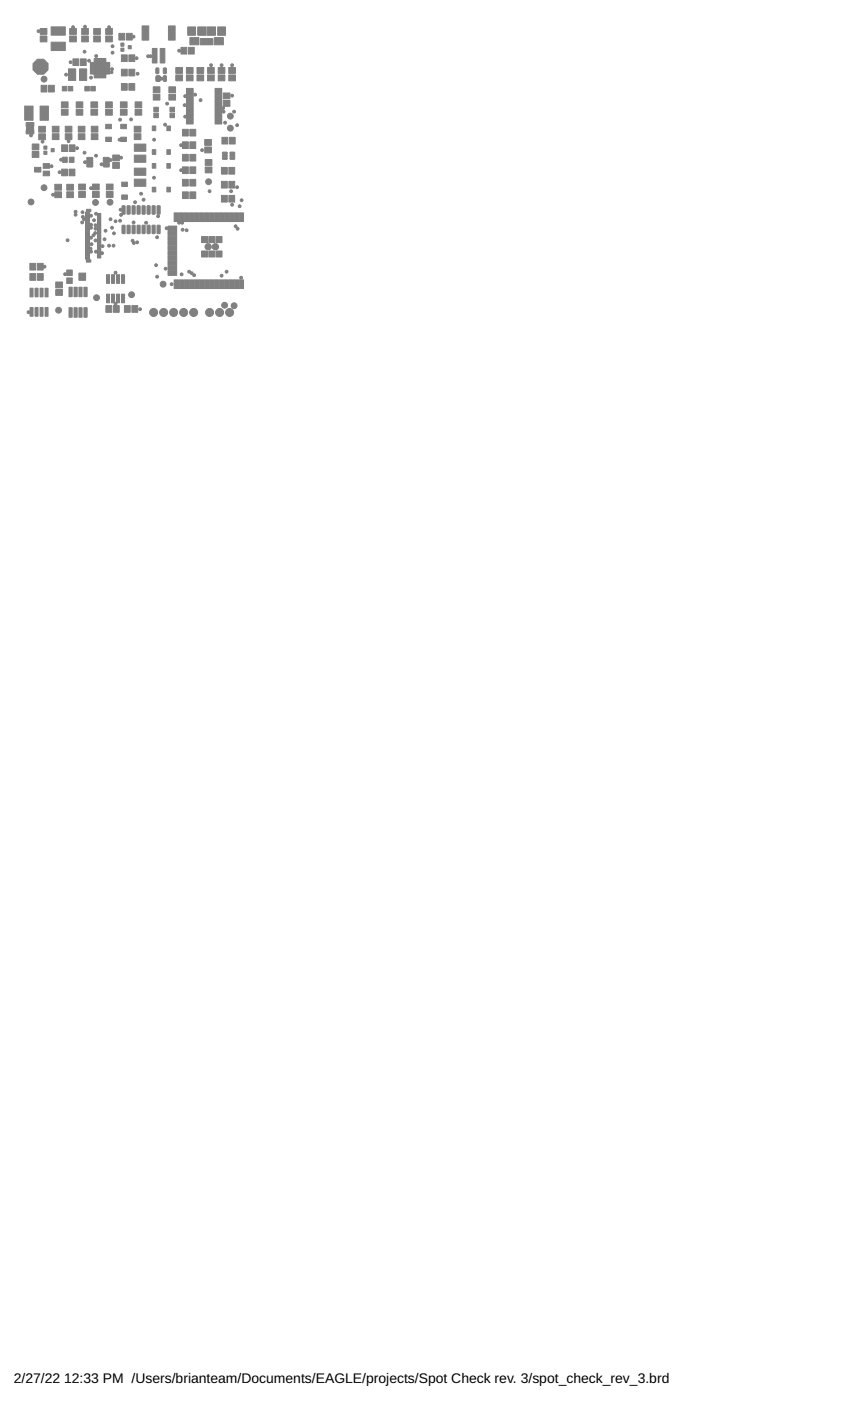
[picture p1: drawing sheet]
<svg xmlns="http://www.w3.org/2000/svg" width="216mm" height="356mm" viewBox="0 0 216 356" stroke-linecap="round" stroke-linejoin="round" font-family="sans-serif">
<defs><g id="words">
<g font-size="3.5">
<text x="3.5" y="351.1">2/27/22</text>
<text x="16.3" y="351.1">12:33 PM /Users/brianteam/Documents/EAGLE/projects/Spot Check rev. 3/spot_check_rev_3.brd</text>
</g>
</g></defs>
<g fill="#808080" stroke="#808080" stroke-width=".25">
<path d="M23.5 46.7h1.7v1.5h-1.7z"/>
<path d="M23.5 48.6h1.7v1.5h-1.7z"/>
<path d="M23.2 32h1.6v1.5h-1.6z"/>
<path d="M23.2 34h1.6v1.4h-1.6z"/>
<path d="M27 46.7h1.7v1.5h-1.7z"/>
<path d="M27 48.6h1.7v1.5h-1.7z"/>
<path d="M34.1 34h1.7v1.4h-1.7z"/>
<path d="M34.1 32h1.7v1.5h-1.7z"/>
<path d="M20.4 14.9h1.5v1.7h-1.5z"/>
<path d="M18.5 14.9h1.5v1.7h-1.5z"/>
<path d="M17.7 9.1h1.7v1.5h-1.7z"/>
<path d="M17.7 7.2h1.7v1.5h-1.7z"/>
<path d="M10.2 9.1h1.7v1.5h-1.7z"/>
<path d="M10.2 7.2h1.7v1.5h-1.7z"/>
<path d="M20.2 17.5h1.8v2.9h-1.8z"/>
<path d="M17.4 17.5h1.8v2.9h-1.8z"/>
<path d="M28.6 41.3h1.7v1.4h-1.7z"/>
<path d="M28.6 39.3h1.7v1.5h-1.7z"/>
<path d="M16.6 32h1.6v1.5h-1.6z"/>
<path d="M16.6 34h1.6v1.4h-1.6z"/>
<path d="M26.8 31.6h1.5v1.1h-1.5z"/>
<path d="M26.8 34.8h1.5v1.1h-1.5z"/>
<path d="M30.6 34.8h1.5v1.1h-1.5z"/>
<path d="M30.6 31.6h1.5v1.1h-1.5z"/>
<path d="M30.9 49.5h1.4v1.1h-1.4z"/>
<path d="M30.9 46.2h1.4v1.1h-1.4z"/>
<path d="M13 10.7h3.6v2.1h-3.6z"/>
<path d="M13 6.8h3.6v2.1h-3.6z"/>
<path d="M34.1 42.7h2.9v1.8h-2.9z"/>
<path d="M34.1 45.5h2.9v1.8h-2.9z"/>
<path d="M34.1 39.4h2.9v1.8h-2.9z"/>
<path d="M34.1 36.6h2.9v1.8h-2.9z"/>
<path d="M32.7 13.9h1.5v1.7h-1.5z"/>
<path d="M30.8 13.9h1.5v1.7h-1.5z"/>
<path d="M23.8 9.1h1.7v1.5h-1.7z"/>
<path d="M23.8 7.2h1.7v1.5h-1.7z"/>
<path d="M26.8 7.2h1.7v1.5h-1.7z"/>
<path d="M26.8 9.1h1.7v1.5h-1.7z"/>
<path d="M19.9 34h1.6v1.4h-1.6z"/>
<path d="M19.9 32h1.6v1.5h-1.6z"/>
<path d="M15.9 39.9h1.2v1.3h-1.2z"/>
<path d="M17.6 39.9h1.2v1.3h-1.2z"/>
<path d="M20 48.6h1.7v1.5h-1.7z"/>
<path d="M20 46.7h1.7v1.5h-1.7z"/>
<path d="M17.5 42.9h1.5v1.7h-1.5z"/>
<path d="M15.6 42.9h1.5v1.7h-1.5z"/>
<path d="M24 16h2.7v2.6h-2.7z"/>
<path d="M60.7 54h1.1v2.2h-1.1z"/>
<path d="M59.4 54h1.1v2.2h-1.1z"/>
<path d="M58.1 54h1.1v2.2h-1.1z"/>
<path d="M56.9 54h1.1v2.2h-1.1z"/>
<path d="M55.6 54h1.1v2.2h-1.1z"/>
<path d="M54.3 54h1.1v2.2h-1.1z"/>
<path d="M53.1 54h1.1v2.2h-1.1z"/>
<path d="M51.8 54h1.1v2.2h-1.1z"/>
<path d="M50.5 54h1.1v2.2h-1.1z"/>
<path d="M49.3 54h1.1v2.2h-1.1z"/>
<path d="M48 54h1.1v2.2h-1.1z"/>
<path d="M46.7 54h1.1v2.2h-1.1z"/>
<path d="M45.4 54h1.1v2.2h-1.1z"/>
<path d="M44.2 54h1.1v2.2h-1.1z"/>
<path d="M42.6 57.4h2.2v1.1h-2.2z"/>
<path d="M42.6 58.7h2.2v1.1h-2.2z"/>
<path d="M42.6 59.9h2.2v1.1h-2.2z"/>
<path d="M42.6 61.2h2.2v1.1h-2.2z"/>
<path d="M42.6 62.4h2.2v1.1h-2.2z"/>
<path d="M42.6 63.7h2.2v1.1h-2.2z"/>
<path d="M42.6 65h2.2v1.1h-2.2z"/>
<path d="M42.6 66.3h2.2v1.1h-2.2z"/>
<path d="M42.6 67.5h2.2v1.1h-2.2z"/>
<path d="M42.6 68.8h2.2v1.1h-2.2z"/>
<path d="M44.2 71h1.1v2.2h-1.1z"/>
<path d="M45.4 71h1.1v2.2h-1.1z"/>
<path d="M46.7 71h1.1v2.2h-1.1z"/>
<path d="M48 71h1.1v2.2h-1.1z"/>
<path d="M49.3 71h1.1v2.2h-1.1z"/>
<path d="M50.5 71h1.1v2.2h-1.1z"/>
<path d="M51.8 71h1.1v2.2h-1.1z"/>
<path d="M53.1 71h1.1v2.2h-1.1z"/>
<path d="M54.3 71h1.1v2.2h-1.1z"/>
<path d="M55.6 71h1.1v2.2h-1.1z"/>
<path d="M56.9 71h1.1v2.2h-1.1z"/>
<path d="M58.1 71h1.1v2.2h-1.1z"/>
<path d="M59.4 71h1.1v2.2h-1.1z"/>
<path d="M60.7 71h1.1v2.2h-1.1z"/>
<path d="M54.8 60h1.5v1.6h-1.5z"/>
<path d="M54.8 63.7h1.5v1.5h-1.5z"/>
<path d="M53 60h1.5v1.6h-1.5z"/>
<path d="M53 63.7h1.5v1.5h-1.5z"/>
<path d="M51.1 60h1.6v1.6h-1.6z"/>
<path d="M51.1 63.7h1.6v1.5h-1.6z"/>
<path d="M21.7 53.9h1v.5h-1z"/>
<path d="M24.7 54.2h.9v.5h-.9z"/>
<path d="M21.7 54.5h1v.5h-1z"/>
<path d="M24.7 54.8h.9v.5h-.9z"/>
<path d="M21.7 55.1h1v.5h-1z"/>
<path d="M24.7 55.4h.9v.5h-.9z"/>
<path d="M21.7 55.7h1v.5h-1z"/>
<path d="M24.7 56h.9v.5h-.9z"/>
<path d="M21.7 56.3h1v.5h-1z"/>
<path d="M24.7 56.6h.9v.5h-.9z"/>
<path d="M21.7 56.9h1v.5h-1z"/>
<path d="M24.7 57.2h.9v.5h-.9z"/>
<path d="M21.7 57.5h1v.5h-1z"/>
<path d="M24.7 57.8h.9v.5h-.9z"/>
<path d="M21.7 58.1h1v.5h-1z"/>
<path d="M24.7 58.4h.9v.5h-.9z"/>
<path d="M21.7 58.7h1v.5h-1z"/>
<path d="M24.7 59h.9v.5h-.9z"/>
<path d="M21.7 59.3h1v.5h-1z"/>
<path d="M24.7 59.6h.9v.5h-.9z"/>
<path d="M21.7 59.9h1v.5h-1z"/>
<path d="M24.7 60.2h.9v.5h-.9z"/>
<path d="M21.7 60.5h1v.5h-1z"/>
<path d="M24.7 60.8h.9v.5h-.9z"/>
<path d="M21.7 61.1h1v.5h-1z"/>
<path d="M24.7 61.4h.9v.5h-.9z"/>
<path d="M21.7 61.7h1v.5h-1z"/>
<path d="M24.7 62h.9v.5h-.9z"/>
<path d="M21.7 62.3h1v.5h-1z"/>
<path d="M24.7 62.6h.9v.5h-.9z"/>
<path d="M21.7 62.9h1v.5h-1z"/>
<path d="M24.7 63.2h.9v.5h-.9z"/>
<path d="M21.7 63.5h1v.5h-1z"/>
<path d="M24.7 63.8h.9v.5h-.9z"/>
<path d="M21.7 64.1h1v.5h-1z"/>
<path d="M24.7 64.4h.9v.5h-.9z"/>
<path d="M21.7 64.7h1v.5h-1z"/>
<path d="M24.7 65h.9v.5h-.9z"/>
<path d="M21.7 65.3h1v.5h-1z"/>
<path d="M21.9 53.1h1.2v.6h-1.2z"/>
<path d="M21.9 65.9h1.2v.6h-1.2z"/>
<path d="M20 72.9h.8v2.4h-.8z"/>
<path d="M20 78.1h.8v2.4h-.8z"/>
<path d="M21.3 72.9h.8v2.4h-.8z"/>
<path d="M18.8 72.9h.8v2.4h-.8z"/>
<path d="M17.5 72.9h.8v2.4h-.8z"/>
<path d="M21.3 78.1h.8v2.4h-.8z"/>
<path d="M18.8 78.1h.8v2.4h-.8z"/>
<path d="M17.5 78.1h.8v2.4h-.8z"/>
<path d="M14.1 73.5h1.7v1.5h-1.7z"/>
<path d="M14.1 71.6h1.7v1.5h-1.7z"/>
<path d="M16.9 68.5h1.4v1.4h-1.4z"/>
<path d="M16.9 70.5h1.4v1.4h-1.4z"/>
<path d="M20 69.3h1.7v1.8h-1.7z"/>
<path d="M32.1 8.5h1.4v1.7h-1.4z"/>
<path d="M30.2 8.5h1.4v1.7h-1.4z"/>
<path d="M20.7 9.1h1.7v1.5h-1.7z"/>
<path d="M20.7 7.2h1.7v1.5h-1.7z"/>
<path d="M6.7 32h1.8v1.1h-1.8z"/>
<path d="M6.3 26.9h2.1v3.6h-2.1z"/>
<path d="M10.2 26.9h2.1v3.6h-2.1z"/>
<path d="M10.4 21.7h1.5v1.6h-1.5z"/>
<path d="M12.3 21.7h1.5v1.6h-1.5z"/>
<path d="M9.8 32.1h1.7v1.4h-1.7z"/>
<path d="M9.8 34h1.7v1.5h-1.7z"/>
<path d="M46.3 32.8h1.5v1.7h-1.5z"/>
<path d="M48.2 32.8h1.5v1.7h-1.5z"/>
<path d="M46.3 45.5h1.5v1.7h-1.5z"/>
<path d="M48.2 45.5h1.5v1.7h-1.5z"/>
<path d="M48.2 36h1.5v1.7h-1.5z"/>
<path d="M46.3 36h1.5v1.7h-1.5z"/>
<path d="M46.3 39.2h1.5v1.7h-1.5z"/>
<path d="M48.2 39.2h1.5v1.7h-1.5z"/>
<path d="M56.2 49.6h1.5v1.7h-1.5z"/>
<path d="M58.1 49.6h1.4v1.7h-1.4z"/>
<path d="M46.3 48.7h1.5v1.7h-1.5z"/>
<path d="M48.2 48.7h1.5v1.7h-1.5z"/>
<path d="M48.2 42.4h1.5v1.6h-1.5z"/>
<path d="M46.3 42.4h1.5v1.6h-1.5z"/>
<path d="M51.9 35.4h1.7v1.5h-1.7z"/>
<path d="M51.9 37.3h1.7v1.5h-1.7z"/>
<path d="M54.6 30.9h1.7v.6h-1.7z"/>
<path d="M54.6 30.2h1.7v.6h-1.7z"/>
<path d="M54.6 29.6h1.7v.6h-1.7z"/>
<path d="M54.6 28.9h1.7v.6h-1.7z"/>
<path d="M54.6 28.3h1.7v.6h-1.7z"/>
<path d="M54.6 27.6h1.7v.6h-1.7z"/>
<path d="M54.6 27h1.7v.6h-1.7z"/>
<path d="M54.6 26.3h1.7v.6h-1.7z"/>
<path d="M54.6 25.7h1.7v.6h-1.7z"/>
<path d="M54.6 25h1.7v.6h-1.7z"/>
<path d="M54.6 24.4h1.7v.6h-1.7z"/>
<path d="M54.6 23.7h1.7v.6h-1.7z"/>
<path d="M54.6 23.1h1.7v.6h-1.7z"/>
<path d="M54.6 22.4h1.7v.6h-1.7z"/>
<path d="M47.3 22.4h1.7v.6h-1.7z"/>
<path d="M47.3 23.1h1.7v.6h-1.7z"/>
<path d="M47.3 23.7h1.7v.6h-1.7z"/>
<path d="M47.3 24.4h1.7v.6h-1.7z"/>
<path d="M47.3 25h1.7v.6h-1.7z"/>
<path d="M47.3 25.7h1.7v.6h-1.7z"/>
<path d="M47.3 26.3h1.7v.6h-1.7z"/>
<path d="M47.3 27h1.7v.6h-1.7z"/>
<path d="M47.3 27.6h1.7v.6h-1.7z"/>
<path d="M47.3 28.3h1.7v.6h-1.7z"/>
<path d="M47.3 28.9h1.7v.6h-1.7z"/>
<path d="M47.3 29.6h1.7v.6h-1.7z"/>
<path d="M47.3 30.2h1.7v.6h-1.7z"/>
<path d="M47.3 30.9h1.7v.6h-1.7z"/>
<path d="M56.6 25.5h1.7v1.5h-1.7z"/>
<path d="M56.6 23.6h1.7v1.5h-1.7z"/>
<path d="M55.4 19h1.6v1.5h-1.6z"/>
<path d="M55.4 17.1h1.6v1.5h-1.6z"/>
<path d="M58.2 34.9h1.5v1.7h-1.5z"/>
<path d="M56.3 34.9h1.5v1.7h-1.5z"/>
<path d="M56.2 42.5h1.5v1.7h-1.5z"/>
<path d="M58.1 42.5h1.4v1.7h-1.4z"/>
<path d="M52.1 40.5h1.7v1.5h-1.7z"/>
<path d="M52.1 42.4h1.7v1.5h-1.7z"/>
<path d="M56.2 46h1.5v1.7h-1.5z"/>
<path d="M58.1 46h1.4v1.7h-1.4z"/>
<path d="M43.1 28.7h1.2v1.2h-1.2z"/>
<path d="M43.1 27.2h1.2v1.2h-1.2z"/>
<path d="M42.8 23.9h1.7v1.5h-1.7z"/>
<path d="M42.8 22h1.7v1.5h-1.7z"/>
<path d="M39 28.7h1.2v1.2h-1.2z"/>
<path d="M39 27.2h1.2v1.2h-1.2z"/>
<path d="M38.9 23.9h1.7v1.5h-1.7z"/>
<path d="M38.9 22h1.7v1.5h-1.7z"/>
<path d="M34.3 27.7h1.7v1.5h-1.7z"/>
<path d="M34.3 25.9h1.7v1.4h-1.7z"/>
<path d="M23.1 27.7h1.7v1.5h-1.7z"/>
<path d="M23.1 25.9h1.7v1.4h-1.7z"/>
<path d="M32.7 21.2h1.5v1.7h-1.5z"/>
<path d="M30.8 21.2h1.5v1.7h-1.5z"/>
<path d="M17.3 21.9h1.2v1.2h-1.2z"/>
<path d="M15.8 21.9h1.2v1.2h-1.2z"/>
<path d="M15.6 25.9h1.7v1.4h-1.7z"/>
<path d="M15.6 27.7h1.7v1.5h-1.7z"/>
<path d="M23 21.9h1.2v1.2h-1.2z"/>
<path d="M21.5 21.9h1.2v1.2h-1.2z"/>
<path d="M19.3 25.9h1.7v1.4h-1.7z"/>
<path d="M19.3 27.7h1.7v1.5h-1.7z"/>
<path d="M27 74.7h.8v2.2h-.8z"/>
<path d="M28.3 74.7h.8v2.2h-.8z"/>
<path d="M29.6 74.7h.7v2.2h-.7z"/>
<path d="M30.8 74.7h.8v2.2h-.8z"/>
<path d="M30.8 69.7h.8v2.2h-.8z"/>
<path d="M29.6 69.7h.7v2.2h-.7z"/>
<path d="M28.3 69.7h.8v2.2h-.8z"/>
<path d="M27 69.7h.8v2.2h-.8z"/>
<path d="M11.4 73.2h.8v2.2h-.8z"/>
<path d="M10.2 73.2h.7v2.2h-.7z"/>
<path d="M8.9 73.2h.8v2.2h-.8z"/>
<path d="M7.6 73.2h.8v2.2h-.8z"/>
<path d="M7.6 78.1h.8v2.2h-.8z"/>
<path d="M8.9 78.1h.8v2.2h-.8z"/>
<path d="M10.2 78.1h.7v2.2h-.7z"/>
<path d="M11.4 78.1h.8v2.2h-.8z"/>
<path d="M13.9 46.8h1.7v1.5h-1.7z"/>
<path d="M13.9 48.7h1.7v1.5h-1.7z"/>
<path d="M31.6 77.6h1.4v1.7h-1.4z"/>
<path d="M33.5 77.6h1.4v1.7h-1.4z"/>
<path d="M7.6 66.8h1.5v1.7h-1.5z"/>
<path d="M9.5 66.8h1.5v1.7h-1.5z"/>
<path d="M15.6 36.8h1.5v1.7h-1.5z"/>
<path d="M17.5 36.8h1.5v1.7h-1.5z"/>
<path d="M16.9 46.8h1.7v1.5h-1.7z"/>
<path d="M16.9 48.7h1.7v1.5h-1.7z"/>
<path d="M28.8 77.6h1.4v1.7h-1.4z"/>
<path d="M26.9 77.6h1.4v1.7h-1.4z"/>
<path d="M7.6 69.4h1.5v1.7h-1.5z"/>
<path d="M9.5 69.4h1.5v1.7h-1.5z"/>
<path d="M13.3 34h1.7v1.4h-1.7z"/>
<path d="M13.3 32h1.7v1.5h-1.7z"/>
<path d="M30.8 17.6h1.5v1.7h-1.5z"/>
<path d="M32.7 17.6h1.5v1.7h-1.5z"/>
<path d="M30.5 25.9h1.7v1.4h-1.7z"/>
<path d="M30.5 27.7h1.7v1.5h-1.7z"/>
<path d="M26.8 25.9h1.7v1.4h-1.7z"/>
<path d="M26.8 27.7h1.7v1.5h-1.7z"/>
<path d="M58 19h1.7v1.5h-1.7z"/>
<path d="M58 17.1h1.7v1.5h-1.7z"/>
<path d="M52.7 19h1.7v1.5h-1.7z"/>
<path d="M52.7 17.1h1.7v1.5h-1.7z"/>
<path d="M52.1 9.8h.6v1.6h-.6z"/>
<path d="M52.8 9.8h.6v1.6h-.6z"/>
<path d="M51.5 9.8h.6v1.6h-.6z"/>
<path d="M53.4 9.8h.6v1.6h-.6z"/>
<path d="M50.8 9.8h.6v1.6h-.6z"/>
<path d="M54.4 9.5h2.3v1.9h-2.3z"/>
<path d="M48.2 9.5h2.3v1.9h-2.3z"/>
<path d="M52.6 6.8h2.1v2.2h-2.1z"/>
<path d="M50.2 6.8h2.1v2.2h-2.1z"/>
<path d="M55.2 6.8h2v2.2h-2z"/>
<path d="M47.6 6.8h2v2.2h-2z"/>
<path d="M50 17.1h1.7v1.5h-1.7z"/>
<path d="M50 19h1.7v1.5h-1.7z"/>
<path d="M47.3 17.1h1.7v1.5h-1.7z"/>
<path d="M47.3 19h1.7v1.5h-1.7z"/>
<path d="M44.6 17.1h1.7v1.5h-1.7z"/>
<path d="M44.6 19h1.7v1.5h-1.7z"/>
<path d="M47.8 12h1.5v1.7h-1.5z"/>
<path d="M45.9 12h1.5v1.7h-1.5z"/>
<path d="M30.7 10.9h.7v.8h-.7z"/>
<path d="M30.7 12.2h.7v.8h-.7z"/>
<path d="M32.5 11.6h.8v.8h-.8z"/>
<path d="M42.3 32h.9v1.2h-.9z"/>
<path d="M38.6 32h.9v1.2h-.9z"/>
<path d="M42.3 38h.9v1.2h-.9z"/>
<path d="M38.6 38h.9v1.2h-.9z"/>
<path d="M42.3 41.5h.9v1.2h-.9z"/>
<path d="M38.6 41.5h.9v1.2h-.9z"/>
<path d="M42.3 47.5h.9v1.2h-.9z"/>
<path d="M38.6 47.5h.9v1.2h-.9z"/>
<path d="M11.1 37.1h.8v.8h-.8z"/>
<path d="M11.1 38.4h.8v.8h-.8z"/>
<path d="M13 37.7h.7v.8h-.7z"/>
<path d="M8.8 42.5h1.6v1.2h-1.6z"/>
<path d="M11 41.5h1.6v1.2h-1.6z"/>
<path d="M11 43.4h1.6v1.2h-1.6z"/>
<path d="M8.2 38.5h1.7v1.4h-1.7z"/>
<path d="M8.2 36.6h1.7v1.4h-1.7z"/>
<path d="M38.7 12.3h1.1v3.7h-1.1z"/>
<path d="M40.6 12.3h1.2v3.7h-1.2z"/>
<path d="M36 6.6h1.7v3.6h-1.7z"/>
<path d="M42.7 6.6h1.7v3.6h-1.7z"/>
<circle cx="10.3" cy="16.9" r="2.06"/>
</g>
<g fill="#808080" stroke="#808080" stroke-width=".25">
<path d="M22.1 40l1.2-.1 .3 .3-.3 .2h-1.1z" fill-rule="evenodd"/>
<path d="M22.1 40.5l1.2-.1 .3 .3-.3 .2h-1.1z" fill-rule="evenodd"/>
<path d="M22.1 41l1.2-.1 .3 .3-.3 .2h-1.1z" fill-rule="evenodd"/>
<path d="M22.1 41.5l1.2-.1 .3 .3-.3 .2h-1.1z" fill-rule="evenodd"/>
<path d="M22.1 42l1.2-.1 .3 .3-.3 .2h-1.1z" fill-rule="evenodd"/>
<path d="M26.2 40l1.3-.1 .2 .3-.2 .2h-1.1z" fill-rule="evenodd"/>
<path d="M26.2 40.5l1.3-.1 .2 .3-.2 .2h-1.1z" fill-rule="evenodd"/>
<path d="M26.2 41l1.3-.1 .2 .3-.2 .2h-1.1z" fill-rule="evenodd"/>
<path d="M26.2 41.5l1.3-.1 .2 .3-.2 .2h-1.1z" fill-rule="evenodd"/>
<path d="M26.2 42l1.3-.1 .2 .3-.2 .2h-1.1z" fill-rule="evenodd"/>
<path d="M26.8 18.4l.9-.1 .2 .4-1 .1z" fill-rule="evenodd"/>
<path d="M26.8 17.9l.9-.1 .2 .4-1 .1z" fill-rule="evenodd"/>
<path d="M26.8 17.4l.9-.1 .2 .3-1 .2z" fill-rule="evenodd"/>
<path d="M26.8 16.9l.9-.1 .2 .4-1 .1z" fill-rule="evenodd"/>
<path d="M26.8 16.4l.9-.1 .2 .4-1 .1z" fill-rule="evenodd"/>
<path d="M26.8 15.9l.9-.1 .2 .4-1 .1z" fill-rule="evenodd"/>
<path d="M23 15.9l.8-.1 .2 .4-.9 .1z" fill-rule="evenodd"/>
<path d="M23 16.4l.8-.1 .2 .4-.9 .1z" fill-rule="evenodd"/>
<path d="M23 16.9l.8-.1 .2 .4-.9 .1z" fill-rule="evenodd"/>
<path d="M23 17.4l.8-.1 .2 .3-.9 .2z" fill-rule="evenodd"/>
<path d="M23 17.9l.8-.1 .2 .4-.9 .1z" fill-rule="evenodd"/>
<path d="M23 18.4l.8-.1 .2 .4-.9 .1z" fill-rule="evenodd"/>
<path d="M23.9 18.8h.5l-.2 1-.3-.2z" fill-rule="evenodd"/>
<path d="M24.4 18.8h.5l-.2 1-.3-.2z" fill-rule="evenodd"/>
<path d="M25 18.8h.4l-.2 1-.3-.2z" fill-rule="evenodd"/>
<path d="M25.4 18.8h.5l-.2 1-.3-.2z" fill-rule="evenodd"/>
<path d="M25.9 18.8h.5l-.2 1-.3-.2z" fill-rule="evenodd"/>
<path d="M26.4 18.8h.5l-.2 1-.3-.2z" fill-rule="evenodd"/>
<path d="M26.4 14.9l.5 .1-.2 .9-.3-.1z" fill-rule="evenodd"/>
<path d="M25.9 14.9l.5 .1-.2 .9-.3-.1z" fill-rule="evenodd"/>
<path d="M25.4 14.9l.5 .1-.2 .9-.3-.1z" fill-rule="evenodd"/>
<path d="M25 14.9l.4 .1-.2 .9-.3-.1z" fill-rule="evenodd"/>
<path d="M24.4 14.9l.5 .1-.2 .9-.3-.1z" fill-rule="evenodd"/>
<path d="M23.9 14.9l.5 .1-.2 .9-.3-.1z" fill-rule="evenodd"/>
<path d="M6.7 33.1l.4 .1-.1 .8-.4-.1z" fill-rule="evenodd"/>
<path d="M7.2 33.1l.4 .1-.1 .8-.4-.1z" fill-rule="evenodd"/>
<path d="M7.7 33.1l.4 .1-.1 .8-.4-.1z" fill-rule="evenodd"/>
<path d="M8.2 33.1l.4 .1-.1 .8-.4-.1z" fill-rule="evenodd"/>
<path d="M8.2 31.1l.4 .1-.1 .8-.4-.1z" fill-rule="evenodd"/>
<path d="M7.7 31.1l.4 .1-.1 .8-.4-.1z" fill-rule="evenodd"/>
<path d="M7.2 31.1l.4 .1-.1 .8-.4-.1z" fill-rule="evenodd"/>
<path d="M6.7 31.1l.4 .1-.1 .8-.4-.1z" fill-rule="evenodd"/>
<path d="M39.9 52.3l.6-.1 .1 .2v1.8l-.1 .2-.7-.2z" fill-rule="evenodd"/>
<path d="M38.6 52.3l.6-.1 .2 .2v1.8l-.2 .2-.6-.2z" fill-rule="evenodd"/>
<path d="M37.3 52.3l.6-.1 .2 .2v1.8l-.2 .2-.6-.2z" fill-rule="evenodd"/>
<path d="M36.1 52.3l.6-.1 .1 .2v1.8l-.1 .2-.7-.2z" fill-rule="evenodd"/>
<path d="M34.8 52.3l.6-.1 .2 .2v1.8l-.2 .2-.6-.2z" fill-rule="evenodd"/>
<path d="M33.5 52.3l.6-.1 .2 .2v1.8l-.2 .2-.6-.2z" fill-rule="evenodd"/>
<path d="M32.3 52.3l.5-.1 .2 .2v1.8l-.2 .2-.6-.2z" fill-rule="evenodd"/>
<path d="M31 52.3l.6-.1 .1 .2v1.8l-.1 .2-.7-.2z" fill-rule="evenodd"/>
<path d="M31 57.2l.6-.1 .1 .2v1.8l-.1 .2-.7-.2z" fill-rule="evenodd"/>
<path d="M32.3 57.2l.5-.1 .2 .2v1.8l-.2 .2-.6-.2z" fill-rule="evenodd"/>
<path d="M33.5 57.2l.6-.1 .2 .2v1.8l-.2 .2-.6-.2z" fill-rule="evenodd"/>
<path d="M34.8 57.2l.6-.1 .2 .2v1.8l-.2 .2-.6-.2z" fill-rule="evenodd"/>
<path d="M36.1 57.2l.6-.1 .1 .2v1.8l-.1 .2-.7-.2z" fill-rule="evenodd"/>
<path d="M37.3 57.2l.6-.1 .2 .2v1.8l-.2 .2-.6-.2z" fill-rule="evenodd"/>
<path d="M38.6 57.2l.6-.1 .2 .2v1.8l-.2 .2-.6-.2z" fill-rule="evenodd"/>
<path d="M39.9 57.2l.6-.1 .1 .2v1.8l-.1 .2-.7-.2z" fill-rule="evenodd"/>
<path d="M56.5 38.7l1-.1 .2 .4-.2 .2h-.9l-.2-.2z" fill-rule="evenodd"/>
<path d="M56.5 39.3l1-.1 .2 .4-.2 .2h-.9l-.2-.2z" fill-rule="evenodd"/>
<path d="M56.5 40l1-.1 .2 .4-.2 .1h-.9l-.2-.1z" fill-rule="evenodd"/>
<path d="M58.4 40l1-.1 .2 .4-.2 .1h-.9l-.2-.1z" fill-rule="evenodd"/>
<path d="M58.4 39.3l1-.1 .2 .4-.2 .2h-.9l-.2-.2z" fill-rule="evenodd"/>
<path d="M58.4 38.7l1-.1 .2 .4-.2 .2h-.9l-.2-.2z" fill-rule="evenodd"/>
<path d="M39.7 19.2h.7l.3 .2v.9l-.2 .3-.6 .1-.3-.2-.1-.9z" fill-rule="evenodd"/>
<path d="M41.5 19.3h.7v1.3h-.7z" fill-rule="evenodd"/>
<path d="M41.5 17.3h.7v1.3h-.7z" fill-rule="evenodd"/>
<path d="M39.6 17.3h.6v1.3h-.6z" fill-rule="evenodd"/>
<circle cx="54.7" cy="62.6" r=".8"/>
<circle cx="52.8" cy="62.6" r=".8"/>
<circle cx="44" cy="79.3" r="1.02"/>
<circle cx="46.6" cy="79.3" r="1.02"/>
<circle cx="49.1" cy="79.3" r="1.02"/>
<circle cx="41.5" cy="79.3" r="1.02"/>
<circle cx="39" cy="79.3" r="1.02"/>
<circle cx="53.2" cy="79.3" r="1.02"/>
<circle cx="55.7" cy="79.3" r="1.02"/>
<circle cx="58.3" cy="79.3" r="1.02"/>
<circle cx="57" cy="77.5" r=".74"/>
<circle cx="59.4" cy="77.6" r=".74"/>
<circle cx="58.4" cy="29.5" r=".74"/>
<circle cx="58.4" cy="32.5" r=".74"/>
<circle cx="27.9" cy="51.3" r=".74"/>
<circle cx="52.9" cy="46.1" r=".74"/>
<circle cx="41.4" cy="72.1" r=".74"/>
<circle cx="11.2" cy="47.6" r=".74"/>
<circle cx="24.5" cy="75.6" r=".74"/>
<circle cx="11.2" cy="20.1" r=".74"/>
<circle cx="7.9" cy="51.3" r=".74"/>
<circle cx="24.2" cy="51.4" r=".74"/>
<circle cx="14.9" cy="78.7" r=".74"/>
<circle cx="33.4" cy="74.8" r=".74"/>
<circle cx="22.6" cy="15.4" r=".36"/>
<circle cx="21.4" cy="13.1" r=".36"/>
<circle cx="28.6" cy="13.4" r=".36"/>
<circle cx="28.6" cy="11.7" r=".36"/>
<circle cx="30.7" cy="54.5" r=".36"/>
<circle cx="23.1" cy="54.8" r=".36"/>
<circle cx="21.3" cy="55.6" r=".36"/>
<circle cx="33.9" cy="56.5" r=".36"/>
<circle cx="26.5" cy="60.7" r=".36"/>
<circle cx="33.6" cy="61.1" r=".36"/>
<circle cx="26" cy="62.5" r=".36"/>
<circle cx="23.2" cy="62" r=".36"/>
<circle cx="34" cy="61.7" r=".36"/>
<circle cx="25.9" cy="64.3" r=".36"/>
<circle cx="19.2" cy="54.5" r=".36"/>
<circle cx="24.4" cy="54.3" r=".36"/>
<circle cx="19.2" cy="53.7" r=".36"/>
<circle cx="20.9" cy="53.9" r=".36"/>
<circle cx="23.1" cy="57.8" r=".36"/>
<circle cx="28.9" cy="59.2" r=".36"/>
<circle cx="24.2" cy="58.1" r=".36"/>
<circle cx="26.8" cy="58.6" r=".36"/>
<circle cx="24.2" cy="59.2" r=".36"/>
<circle cx="28.8" cy="62.4" r=".36"/>
<circle cx="23.7" cy="59.7" r=".36"/>
<circle cx="27.7" cy="62.4" r=".36"/>
<circle cx="28.3" cy="18.3" r=".36"/>
<circle cx="23.1" cy="19.7" r=".36"/>
<circle cx="43.5" cy="72.1" r=".36"/>
<circle cx="60.3" cy="58.1" r=".36"/>
<circle cx="60.2" cy="47.5" r=".36"/>
<circle cx="46.1" cy="69.6" r=".36"/>
<circle cx="39.9" cy="70.2" r=".36"/>
<circle cx="39.6" cy="67.3" r=".36"/>
<circle cx="39.9" cy="60.2" r=".36"/>
<circle cx="40.1" cy="54.9" r=".36"/>
<circle cx="29.3" cy="56.2" r=".36"/>
<circle cx="28" cy="55.6" r=".36"/>
<circle cx="28.4" cy="57.8" r=".36"/>
<circle cx="24.2" cy="57.2" r=".36"/>
<circle cx="34.8" cy="61.5" r=".36"/>
<circle cx="23.1" cy="63.9" r=".36"/>
<circle cx="30.5" cy="56" r=".36"/>
<circle cx="23.1" cy="57" r=".36"/>
<circle cx="24.2" cy="61" r=".36"/>
<circle cx="17.1" cy="61" r=".36"/>
<circle cx="21.4" cy="38.8" r=".36"/>
<circle cx="24.4" cy="39.5" r=".36"/>
<circle cx="23.1" cy="60.3" r=".36"/>
<circle cx="23.9" cy="55.9" r=".36"/>
<circle cx="48" cy="69" r=".36"/>
<circle cx="42" cy="68.2" r=".36"/>
<circle cx="46.3" cy="58.3" r=".36"/>
<circle cx="48.6" cy="69.3" r=".36"/>
<circle cx="45.4" cy="56.5" r=".36"/>
<circle cx="47.3" cy="58.4" r=".36"/>
<circle cx="46.2" cy="56.5" r=".36"/>
<circle cx="49.3" cy="69.8" r=".36"/>
<circle cx="49.5" cy="24" r=".36"/>
<circle cx="50.9" cy="25.4" r=".36"/>
<circle cx="56.7" cy="28.3" r=".36"/>
<circle cx="59.4" cy="28.3" r=".36"/>
<circle cx="61.3" cy="50.8" r=".36"/>
<circle cx="57.5" cy="69" r=".36"/>
<circle cx="57.1" cy="31.1" r=".36"/>
<circle cx="60.2" cy="31.8" r=".36"/>
<circle cx="60.8" cy="52.3" r=".36"/>
<circle cx="56.2" cy="70" r=".36"/>
<circle cx="24.4" cy="14.2" r=".36"/>
<circle cx="34.9" cy="18.7" r=".36"/>
<circle cx="41" cy="20" r=".36"/>
<circle cx="46.8" cy="26.7" r=".36"/>
<circle cx="47" cy="24.4" r=".36"/>
<circle cx="56.6" cy="27.5" r=".36"/>
<circle cx="58.9" cy="16.6" r=".36"/>
<circle cx="56.2" cy="16.6" r=".36"/>
<circle cx="53.6" cy="16.6" r=".36"/>
<circle cx="58.9" cy="24.3" r=".36"/>
<circle cx="51.3" cy="38.1" r=".36"/>
<circle cx="58.9" cy="52" r=".36"/>
<circle cx="59.8" cy="57.4" r=".36"/>
<circle cx="61.2" cy="70.5" r=".36"/>
<circle cx="35.5" cy="78.5" r=".36"/>
<circle cx="29.3" cy="77.1" r=".36"/>
<circle cx="29.3" cy="69.2" r=".36"/>
<circle cx="16.5" cy="69.6" r=".36"/>
<circle cx="7.2" cy="79.2" r=".36"/>
<circle cx="11.3" cy="67.7" r=".36"/>
<circle cx="24.3" cy="63.9" r=".36"/>
<circle cx="23" cy="63.1" r=".36"/>
<circle cx="20.8" cy="56.5" r=".36"/>
<circle cx="21" cy="55.1" r=".36"/>
<circle cx="23.1" cy="47.8" r=".36"/>
<circle cx="13.5" cy="49.4" r=".36"/>
<circle cx="13.1" cy="42.2" r=".36"/>
<circle cx="15.1" cy="43.7" r=".36"/>
<circle cx="15.5" cy="40.5" r=".36"/>
<circle cx="19.6" cy="37.6" r=".36"/>
<circle cx="30.7" cy="40" r=".36"/>
<circle cx="30.3" cy="35.5" r=".36"/>
<circle cx="10.8" cy="36" r=".36"/>
<circle cx="7.9" cy="34.4" r=".36"/>
<circle cx="17.4" cy="35.8" r=".36"/>
<circle cx="39.1" cy="45.1" r=".36"/>
<circle cx="39.1" cy="35.5" r=".36"/>
<circle cx="46" cy="36.9" r=".36"/>
<circle cx="47" cy="29.6" r=".36"/>
<circle cx="37.6" cy="14.3" r=".36"/>
<circle cx="33.9" cy="9.3" r=".36"/>
<circle cx="27.7" cy="6.9" r=".36"/>
<circle cx="21.6" cy="6.8" r=".36"/>
<circle cx="18.5" cy="6.9" r=".36"/>
<circle cx="9.8" cy="7.9" r=".36"/>
<circle cx="17.9" cy="15.8" r=".36"/>
<circle cx="16.8" cy="18.9" r=".36"/>
<circle cx="42.3" cy="57.9" r=".36"/>
<circle cx="30.6" cy="53.2" r=".36"/>
<circle cx="21.6" cy="41.2" r=".36"/>
<circle cx="28" cy="40.6" r=".36"/>
<circle cx="25.8" cy="41.7" r=".36"/>
<circle cx="45.4" cy="12.9" r=".36"/>
<circle cx="34.6" cy="14.8" r=".36"/>
<circle cx="28.4" cy="17.5" r=".36"/>
<circle cx="46" cy="43.2" r=".36"/>
<circle cx="38.2" cy="14.3" r=".36"/>
<circle cx="42.4" cy="26.3" r=".36"/>
<circle cx="41.9" cy="31.6" r=".36"/>
<circle cx="58.6" cy="48.5" r=".36"/>
<circle cx="53.2" cy="48.5" r=".36"/>
<circle cx="35.8" cy="49.2" r=".36"/>
<circle cx="34.3" cy="51.3" r=".36"/>
<circle cx="36.4" cy="50.7" r=".36"/>
<circle cx="37.1" cy="56.5" r=".36"/>
<circle cx="30.5" cy="30.4" r=".36"/>
<circle cx="33.3" cy="30.3" r=".36"/>
<circle cx="24.7" cy="16.7" r=".36"/>
<circle cx="26" cy="16.7" r=".36"/>
<circle cx="26" cy="17.7" r=".36"/>
<circle cx="24.7" cy="17.7" r=".36"/>
<circle cx="25.4" cy="17.2" r=".36"/>
<circle cx="51.9" cy="60.9" r=".57"/>
<circle cx="55.6" cy="60.9" r=".57"/>
<circle cx="53.7" cy="60.9" r=".57"/>
<circle cx="53.7" cy="64.4" r=".57"/>
<circle cx="55.6" cy="64.4" r=".57"/>
<circle cx="51.9" cy="64.4" r=".57"/>
</g>
<use href="#words"/>
</svg>
